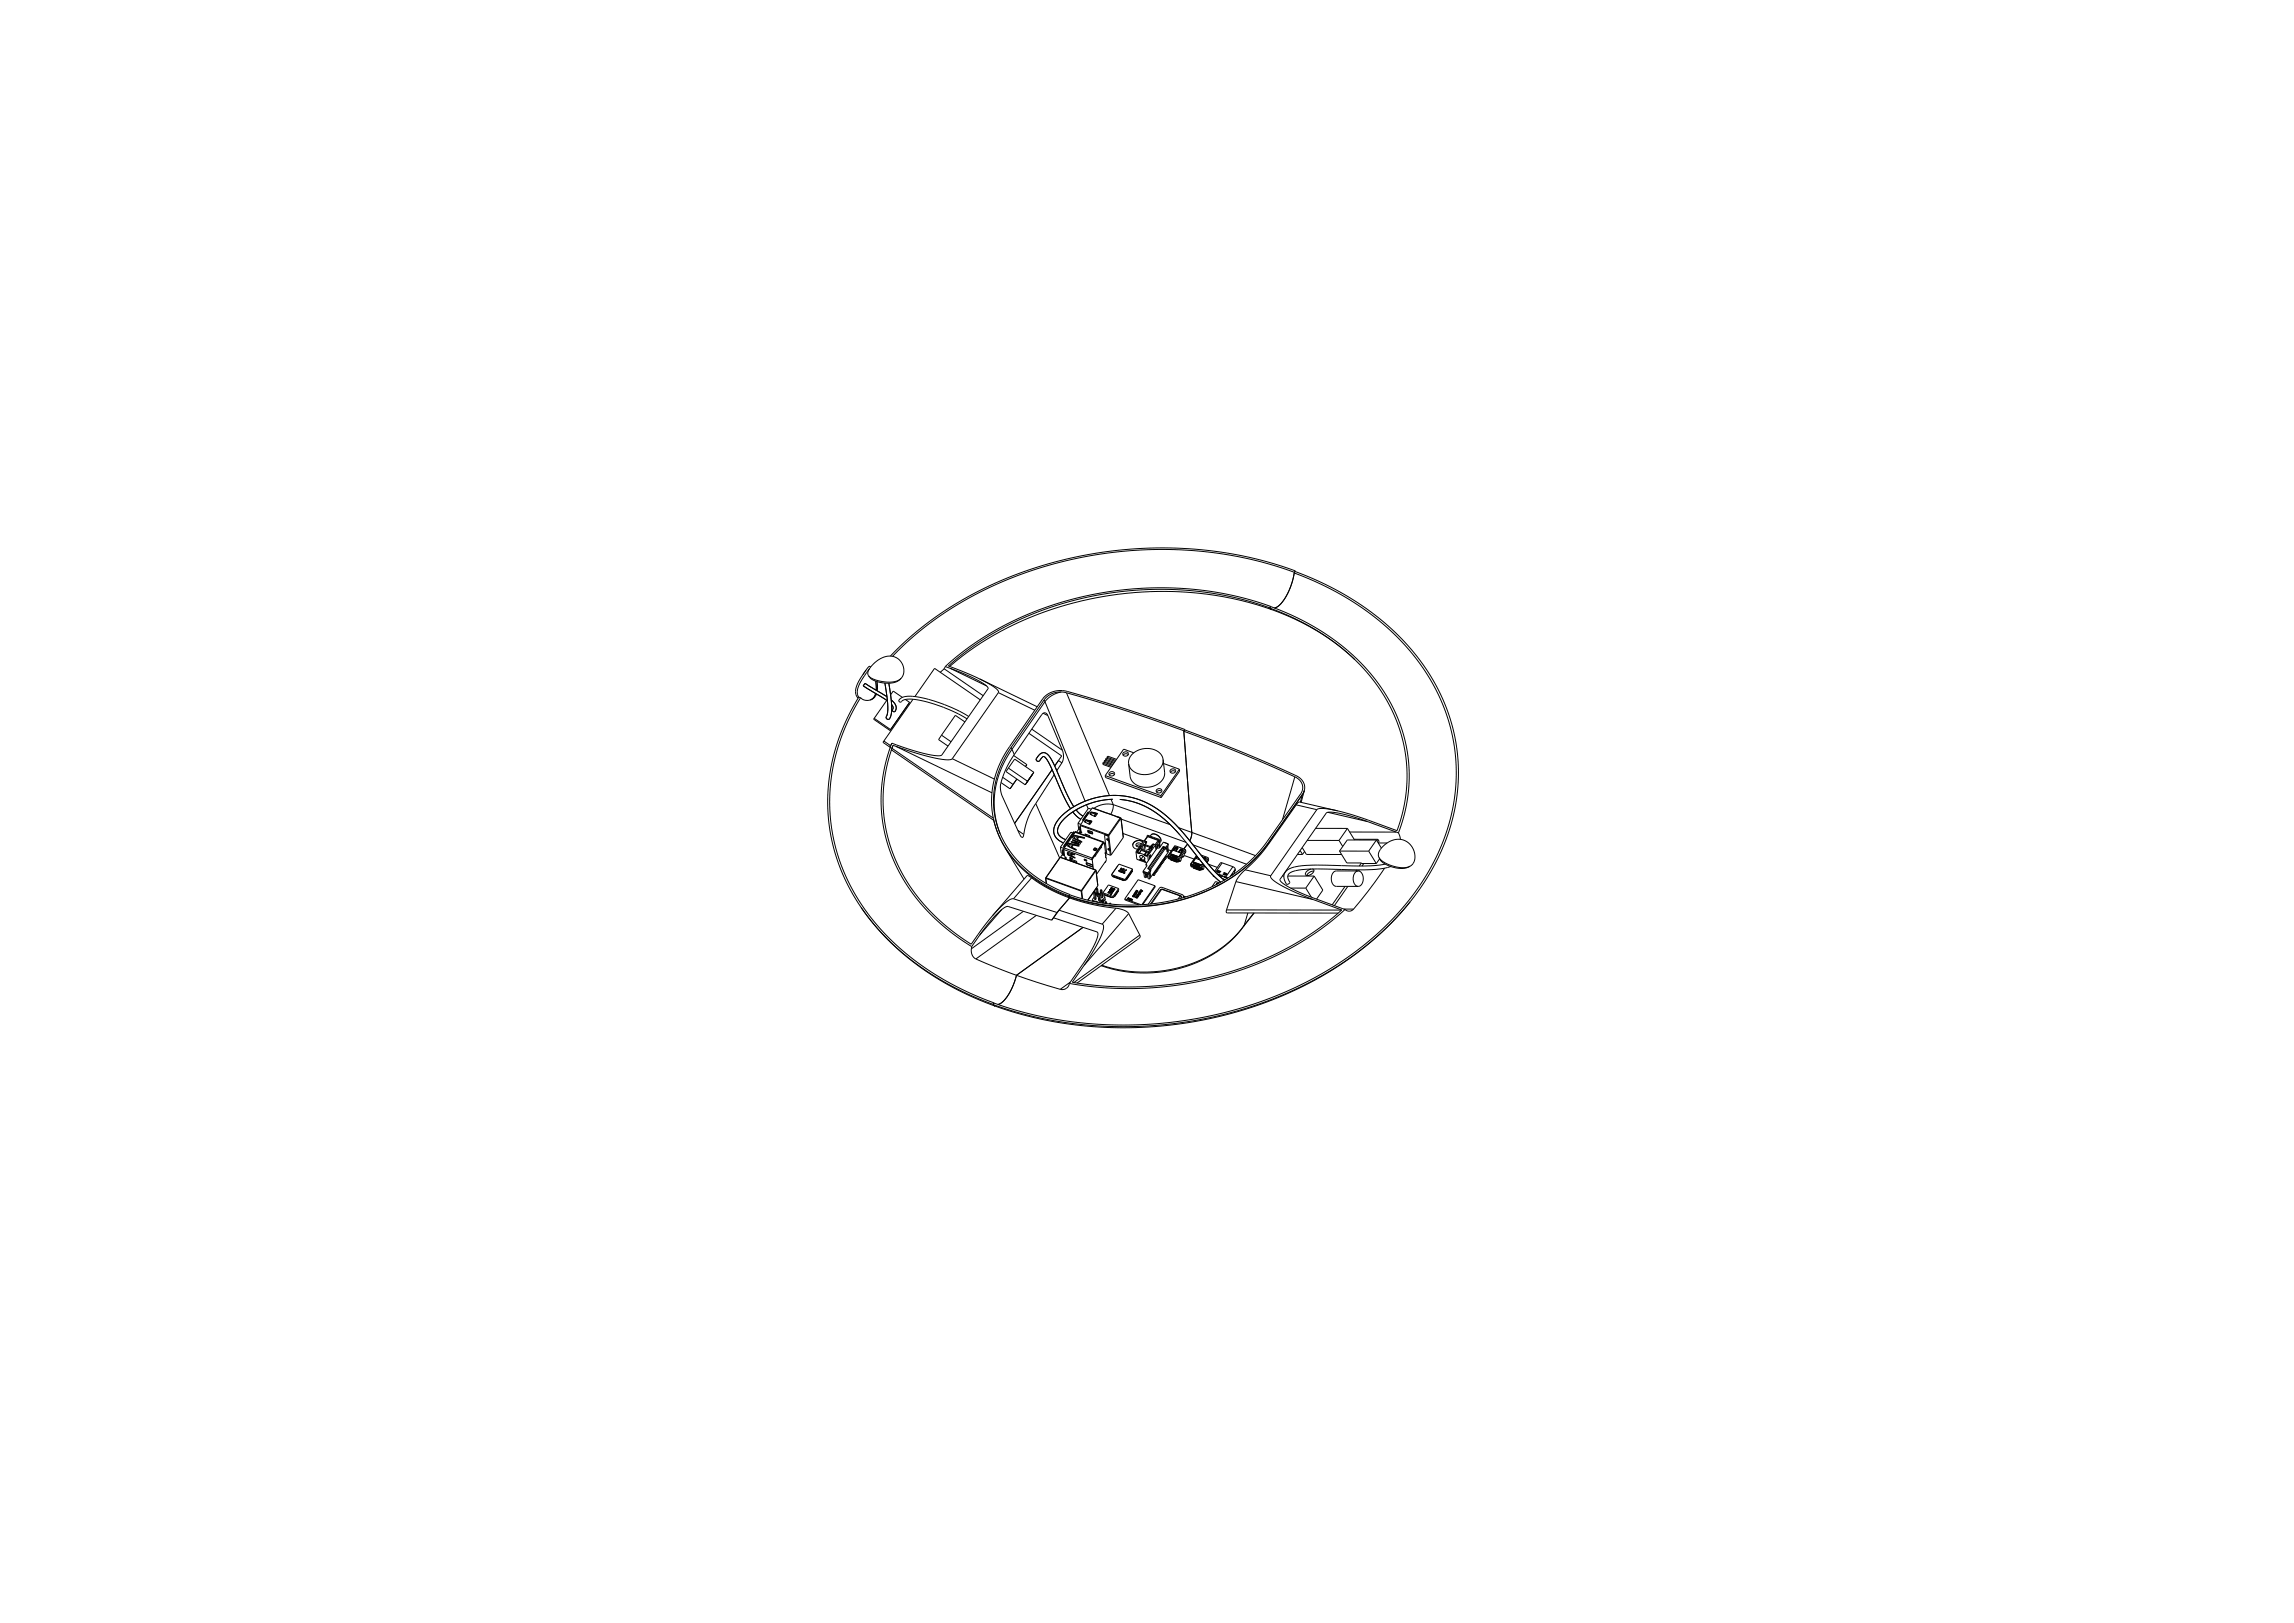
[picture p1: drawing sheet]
<svg xmlns="http://www.w3.org/2000/svg" width="1189mm" height="841mm" viewBox="0 0 1189 841" stroke-linecap="round" stroke-linejoin="round" font-family="sans-serif">
<g fill="none" stroke="#000" stroke-width=".52">
<path d="M671 297l13 5 12 7 12 8 11 8 9 9 8 10 7 11 5 11 4 12 2 12 1 12-1 12-3 12-4 12-5 11-7 11-8 11-10 10-11 9-12 9-12 7-14 7-15 6-15 5-15 3-16 3-15 1h-17l-15-1-16-2-15-4-14-4M671 297l-2 6-2 6-3 4-3 2 2-2 4-4 2-6 2-6M671 297l-13-5-14-3-14-2-14-2h-15h-15l-13 2-15 2-14 4-14 4-13 5-12 7-12 6-11 8-10 8-9 9M671 296l14 6 14 7 11 8 11 9 10 10 8 11 7 11 5 12 3 12 2 12v12l-2 13-3 12-5 13-7 12-8 11M671 296v1M671 296l-13-4-14-4-13-2-15-2h-15l-15 1-15 1-14 3-14 3-13 5-14 5-12 6-11 7-12 8-10 8-9 9M671 296h.1M658 315l1 1a176 176 0 0 0-163 26l-4 3M658 315l-12-4-11-2-12-2-13-1-13-1-12 1-13 2-13 3-19 5-17 8-17 10-14 11 16 7M658 315l15 7 10 5 10 7 9 8M658 315l13 5 11 7 11 7 9 8M659 314l-21-6-23-3h-23l-23 3-23 5-20 9-19 10-9 7-8 6"/>
<path d="M659 314l-1 1M659 314h.1M659 314l10 4 9 5 9 5 8 6 7 7 7 6 6 8 5 8 4 8 3 8 2 9 1 8v9v9l-2 9-3 9M447 350l-1 1a9 9 0 0 0-2 10l1 1M449 347l-2 3M450 350l1 1a13 13 0 0 0 16 1v-1M450 350a12 12 0 0 1 11-10 7 7 0 0 1 7 4 7 7 0 0 1-1 7M450 350a15 15 0 0 0 17 1M451 346l-3 4a16 16 0 0 0-4 9l1 2M451 346l-1-1-1 2M454 359l-1 2zM454 353v5z"/>
<path d="M454 360a5 5 0 0 1-8 2M455 353v5M459 354a32 32 0 0 1 0 17M461 354a36 36 0 0 1 0 18M489 347l-2 1M489 347l21 13M490 345l-1 2M490 345l2 1M492 346l15 6 4 3 1 2-24 34-3 1-5-1-18-6M492 346l19 9M508 352l7 4 2 2v1M508 352l30 14"/>
<path d="M517 359l19 9M517 359l-23 34M550 359a13 13 0 0 0-8 5M550 359a10 10 0 0 0-9 3M550 359h3M553 359a787 787 0 0 1 61 20M553 359l22 53M702 342l7 8 6 7 5 8 4 9 3 9 2 9v10v9l-2 10-3 9-19-7-12-3M445 361l1 1M445 361l-7 13-5 15-3 14-1 14 1 13 3 14 6 14 7 12M446 362l-6 11-4 11-4 11-2 12v12l1 12 3 11 4 11 6 11 6 10 8 9 9 9 11 9 11 7 12 6 14 6M453 361l-2 2"/>
<path d="M453 372l9 6M453 372v1l8 6M459 371l1 2 1-1M460 363l-7 9M460 361l-12-7-1 1 13 8M462 378l-1 1M462 360l1-2 5 3M462 363a4 4 0 0 1 2 6M462 365l1 1v2M463 368v1h1M464 368v1M469 362l2 2"/>
<path d="M471 364l-10 15M471 364l-9 14M473 362l-15 22M474 361l10-15 24 17M500 374l-5-3-7 10M502 371l-3-2a75 75 0 0 0-28-8 4 4 0 0 0-5 2l1 1a7 7 0 0 1 7-2 80 80 0 0 1 24 9l3 2M533 380l17 12-3 5M535 378l16 11M541 370l2 1M541 362l1 2M541 362l-17 25M542 364l-17 24"/>
<path d="M542 364l20 51M543 371a1.9 1.9 0 0 0-2-2 1.9 1.9 0 0 0-2 2l-13 20M543 371l8 18M614 379l4 52M614 379a748 748 0 0 1 57 24M614 378a569 569 0 0 0-63-20 14 14 0 0 0-13 8l-16 23-5 9-2 7-1 6v7l1 6M614 378h.1M614 378v1M614 378a542 542 0 0 1 59 25l3 3v3M458 384l4 2M458 384v1l4 3M462 389l-2 9-2 8v9v9l2 8 2 8 3 8 5 8 6 9 8 9 9 8 10 7 11-14"/>
<path d="M462 389l53 36M462 385l-1 2M462 385l-4 15-1 14 1 15 4 14 7 13 9 13 12 12 14 9M462 388l53 36M463 386l-1 3M463 386l1 1M464 387l20 6 6 1 4-1M464 387l50 24M488 381l-2 2 5 4M488 381l5 3M494 393l21 11M523 398l3-5 10 7"/>
<path d="M523 398l10 7M523 398l-2 2 10 7M524 387l1 1M524 387l-6 10-3 12v11l3 11 5 10 8 9 11 8 12 5M525 388l-6 11-3 11v11l2 11M525 388l1 3M525 391l7 5v1M526 391l-4 6-3 7a11 11 0 0 0 1 9l9 20 1 1 1-2M537 393a1 1 0 0 0 1 1 1 1 0 0 0 1 0M537 393a4 4 0 0 1 4-3 4 4 0 0 1 3 3l9 18 4 7M537 393v1h2M539 394h.1"/>
<path d="M540 393l-1 1M541 392l-1 1M541 392h.1M541 392a34 34 0 0 1 7 13l7 14M545 399l-19 28M549 394l1 1M550 395l-2 4M551 389a8 8 0 0 1-1 6M572 395v1l4 2M572 395l5 2M572 395l4 2M572 394h1l4 2"/>
<path d="M572 394v1M572 394l5 2M573 393l5 2M573 393v1M574 392v1M574 392l5 1M574 392l4 2M585 391h-2h-1M588 390l-6-2-9 14M603 394l1 7-1 2-3 3-5 2-4-1-4-2-1-2-1-7M603 394l-1 2-1 3-3 1-3 1h-4l-3-1-2-2-1-2M603 394l-1-3-2-2-3-1h-4l-3 1-3 2-2 2v3"/>
<path d="M603 396l8 3M609 400l-1-1-1 1M611 399v1l-9 13M611 399l-9 13M519 406l5 3M520 403l5 3-1 3M527 404l-3 5M533 405l-2 2M534 402h.1M536 400l-2 2M536 400l-5 7M537 416l-4 8-2 8"/>
<path d="M537 416l12 29M546 401l-9 15M555 419h.1M558 420l3 3M563 417l1 2M566 419h-2l-5 8M566 419l-6 8M566 419l15 5M566 419h.1M573 402v1l29 10M573 402l29 10M576 414l1 3"/>
<path d="M577 414a33 33 0 0 0-28 15 5 5 0 0 0 3 6M577 417a12 12 0 0 0-10 2M577 417l-1 5M577 417l30 10M578 401h-2l-1 1M580 414l7 1 7 3a54 54 0 0 1 19 16l13 17M602 412v1M602 410h-1h-2M671 403l-6 22M671 403l2 1 2 2v2v2l-19 27-5 6-6 6-7 5-7 4-9 4-10 3-10 3-9 1h-10l-10-1-9-2-10-2M672 417l1-1 20 4M672 417l-15 21"/>
<path d="M672 417l11 3M675 412l-1 4M675 412l-17 24M675 412h.1M676 410l-1 2M676 410l-2 6M676 409l-1 3M676 409v1M683 420l3-1 7 1M683 420l-24 34M515 424l2 7 3 6 3 6 5 5 5 5 7 4 6 4 8 3M515 424l2 8 4 7"/>
<path d="M521 439l6 8 8 7 9 6 10 5M521 439l10 17M528 430l3 2M550 439v3h1M550 439l1 1M551 437a7 7 0 0 1-5-6 7 7 0 0 1 3-7 40 40 0 0 1 58 1 216 216 0 0 1 21 25l7 6M551 439h1M551 438v1M551 438h1M552 439h.1M552 439l-1 1M552 439l14 6"/>
<path d="M552 438v1M553 438h.1M553 438l5 2M554 437l-1 1M554 437h.1M554 438v1M554 437l5 1M554 439h.1M554 438h.1M554 438h1M554 438l1 1M555 436h.1"/>
<path d="M555 439h.1M555 436l4 2 1-1M555 439l3 1M556 436h-1M556 436l1 1M556 436h.1M556 434l4 2h1M556 435h.1M556 434h.1M556 435l2 1M556 438l-1 1M556 438h.1"/>
<path d="M556 421l4 4M556 432l-1-1-5 8M556 435l4 2M556 438h3M556 431h1M556 431l-5 7M556 433v1M556 433h1M557 433l-1 1M557 431l-5 7M557 434h.1M557 431h.1"/>
<path d="M557 431v1M557 431l-5 8M557 433h-1M557 433h.1M557 433l5 1M557 434v1M557 434h1M557 434l1 1M557 432l-5 7M557 431l15 5M557 431h1M557 437h1"/>
<path d="M557 437h.1M558 437h.1M558 431h-1M558 431l14 5M558 431h.1M558 436h.1M558 436l-1 1M558 436v1M558 435h.1M558 435l3 1M558 437h1M559 437h-1"/>
<path d="M559 437h.1M559 427v3h1M559 427h1M559 434l-1 1M559 434h-1M559 430l-1 1M559 434h3M559 434h.1M559 438h.1M559 431v1M559 431h.1M560 431h-1"/>
<path d="M560 431v1M560 429h.1M560 429v2M560 428v1M560 431h.1M560 428l1 3M560 428l14 5M560 431h1M560 437h.1M560 428h.1M560 427v1M560 427l15 6"/>
<path d="M561 436h.1M561 431h.1M561 425h.1M561 425h1M562 425h.1M562 434h.1M562 426h.1M562 432h.1M562 432h1M562 432l3 1v1M563 426h.1M563 426v-1l2 1"/>
<path d="M563 432h.1M563 423h.1M563 425l3 1M563 425l-1 1M563 425h.1M563 433h.1M563 433h1M564 430v1M564 430h.1M564 431v1M564 421h.1M564 421l-3 4"/>
<path d="M564 431h2M564 431h.1M564 431l2 1-2-1M564 430l2 1M564 427h1M565 433v1M565 426h1M565 426l-1 1M565 422h1M565 422l1-1 2 1M565 422h.1M566 422h.1"/>
<path d="M566 421l3 1M566 421l-1 1 3 1 1-1M566 421h.1M566 421l-1 1M566 426l-1 1-3-1M566 431h.1M566 431v1h-2M567 439v1M567 423h1M567 423h.1M567 440h.1M567 439h.1"/>
<path d="M567 439l2 1M567 439l1 1M568 440h-1M568 440h.1M568 422h.1M568 422l-1 1M568 422h1M568 440l-1 1M568 440v1M568 440h1M569 440h.1M569 440l-1 1"/>
<path d="M571 439h-1l-2 4M571 439h.1M571 439l-3 4M571 438v1M571 438h.1M572 436l-6 9M572 437l-1 1M572 437h.1M572 436h.1M572 436v1M572 437l1 5M573 433l1 9"/>
<path d="M573 433h.1M573 433h1M574 435l1 1zM574 421h.1M574 435h.1M574 435h1M574 440l1 1zM574 433l1 10M574 433h.1M574 440h.1M575 433h-1M575 433h.1"/>
<path d="M575 433l1 10M575 440h-1M578 423h.1M579 423h.1M579 423l2 1M581 424h.1M581 424l-6 9M581 424l1 10M581 424l34 13M582 432l11 4M582 434l-6 9M587 438l1 1 2 1"/>
<path d="M588 436h2h2h-1h-2l-1 1-1 1zM591 440l-1 1M591 440h1M591 440h1l-1 2h-2M591 440h.1M591 438h-2M591 439v1M591 439h.1M591 438a1.2 1.2 0 0 0-1-2 1.2 1.2 0 0 0-1 2 1.2 1.2 0 0 0 1 1h1M591 438l1 1M591 438l-2 3M593 440v1"/>
<path d="M593 437l-1 2 1 1M593 437l-2 3M593 437v3M593 438h1M594 438l2 1M594 438l-1 3M594 436h-1l-4 5M594 436h.1M594 436l-3 2M594 436v1M594 436v2M594 438h.1"/>
<path d="M595 433l6 2M595 433v1M595 434l-2 2M595 434h.1M595 434l5 1M596 439l-1 1M596 439h.1M596 439v1M597 439l-3 2h-2l1-1M597 439v1M597 439l-2 3M597 433l1-1 2 1 2 2v1"/>
<path d="M597 433a3 3 0 0 1 5 3M597 433h-1M597 440h.1M597 439h.1M597 438h.1M597 438v1M597 438h1M597 438l-1 1M597 437h1M597 437l-1 2M597 437l1 1M598 438h-1"/>
<path d="M598 438h.1M598 437v1M598 437l1 1M598 437l-1 3M599 438v2M599 438l-4 6M600 439h.1M600 438h.1M600 438v1M600 435l1 1-2 2M600 435l-1 3M600 438l-6 10"/>
<path d="M600 438v-1v1v1M601 435v4M601 435h.1M601 439l-1 1M601 439h.1M602 436l-1 1M603 439h1M603 439h.1M603 439l-8 11M603 439v1M603 436l-2 3M603 436l2 1"/>
<path d="M603 436h.1M603 440h.1M604 439h.1M604 439l-8 11M604 439v1M604 440h.1M605 439l-1 1M605 439h.1M605 439v3M605 439v2M605 439l1 2-2 2M605 439l-1 1v-1"/>
<path d="M605 437h.1M605 437v2M605 437l-1 2M609 440l-1 1M609 440h-1M609 440h1M609 439v1M609 440h.1M609 438l-4 5M609 438l5 2M609 438l-3 5M609 439h.1"/>
<path d="M609 439l1 1M610 439h-1M610 439h1M610 439h.1M610 440h.1M611 439l-1 2M611 439h.1M611 429l7 2M612 440h.1M612 440l-1 1M612 440h1M615 437l11 14"/>
<path d="M616 437l-2 3M618 431l-1 5M618 431l33 12M618 438l28 10M657 438l-5 6-7 7M658 436l-9 10-11 9-13 7-13 5-14 2-16 1-14-2-14-3M658 436l-1 2M658 436l-9 10-10 8-13 7-14 5-14 3-16 1-14-2-14-4M658 436h.1M675 439l2 4h18M678 435l16 1M682 429h16"/>
<path d="M688 421l21 5M694 436l2 3M698 429l-4 7M698 429l4 6M700 431h24M702 435h12M709 426l-14-4-5-1h-2l-25 35 2 2 7 4 25 9M709 426l15 5M713 435l3 4M713 435l-4 6M713 435h-15l-4 6M714 435v1"/>
<path d="M714 435l1 1-1 1h5M724 431l1 1M725 432l1 3M535 455l-3-1-18 21M535 455l9 6 10 4M535 455l-10 11M542 455h.1M542 455v3M542 455l18 7M542 455l18 6M550 444h-1M550 444l18 7"/>
<path d="M550 444l-8 11M550 444h.1M551 441h.1M551 441v2M551 440v1M551 443l-1 1M551 443h.1M551 440h.1M551 440l15 5M551 440l1 4M552 443h-1M552 444v1"/>
<path d="M552 444h.1M552 445h.1M552 444h1M552 444l1 1M553 444h-1M553 444v1M553 445h.1M553 442l4 1M553 442v1M553 442h.1M553 443h1M553 442l1 1"/>
<path d="M554 443l3 2M554 442h.1M554 442l1 1M554 443l3 1M554 443h.1M555 444v1M555 445h.1M555 445h1M555 444l1 1h-1M555 445v1M555 446l-1-1 4 1M555 446l3 1v-1"/>
<path d="M555 442v1M555 443h.1M555 442l1 1M556 443h-1M556 443h1M556 442h.1M556 442v1M556 442h-1M556 445h.1M557 443h.1M557 445h.1M557 444v1"/>
<path d="M557 444h.1M558 440h.1M562 446v-1l1 1M562 446h1M562 445v1M562 446h.1M563 445v1M563 446h.1M563 447v1M563 447h.1M563 447l3 1M563 448h.1"/>
<path d="M563 448l3 1M566 448h.1M566 449h.1M566 445v1M566 446h.1M566 445h.1M566 448v1M566 446l1 4M567 440l1 1M567 450h.1M567 443h1M567 443l-1 2"/>
<path d="M567 443h.1M567 441h1M568 443h-1M568 443v1M568 443h.1M568 441h.1M568 451h.1M568 451l-8 10M568 451l-7 11M568 451l1 8M569 459l-5 7 5-6M569 459h.1"/>
<path d="M573 447h.1M573 442h.1M573 444h.1M573 442v2M573 442h1M573 446v1M573 443v1M573 444v2l-5 7M574 442l1 1M575 440h.1M576 443h-1M576 453l1 1"/>
<path d="M576 453l7 3M576 453h.1M576 453h1M577 453h.1M577 454h.1M577 452h.1M577 454v1M577 455h1M577 451v1M577 451h.1M577 451l-1 2M577 455h.1"/>
<path d="M578 454h.1M578 454h-1M578 451h.1M578 454l-1 1M578 455h.1M578 450h.1M578 450v1M578 454l1 1M578 454v1M578 455h1M578 450h1M579 450h.1"/>
<path d="M579 455h.1M579 455h-1M579 449l-1 1M579 449h.1M579 455h1M580 455h.1M580 455l1 1M580 452h.1M580 451h.1M580 451v1M580 456h.1M580 456h1"/>
<path d="M580 455h1M581 452h.1M581 455l-1 1M581 455h.1M581 451v1M581 451h.1M581 456h.1M581 456h1M581 455v1M581 450l-1 1 2-1M581 450v1M581 450h.1"/>
<path d="M581 452h1M582 456h1M582 456h.1M582 456h-1M582 452h.1M582 452h-1M582 451h.1M582 450h.1M582 450l-1 1M583 452l1-1zM583 452h.1M583 452h-1"/>
<path d="M583 456h-1M583 456h.1M583 450l-1 1M583 450h.1M583 450l-2 1 1 1M583 452v1M584 456h.1M584 456h-1M584 455v1M584 451h.1M584 455h.1M584 455h1"/>
<path d="M584 454h.1M584 454l1 1M585 455h-1M585 455h.1M585 454h.1M585 453h1M585 453h.1M586 454h.1M586 453l-2 2M586 453h.1M586 452v1M586 452h.1"/>
<path d="M586 452h1M587 452h-1M587 451h.1M587 451v1M587 450v1M587 450l-7-2-4 5M587 450l-4 6M587 451l-3 5M589 441v4l3 1M589 441h.1M589 441v1M589 442h.1"/>
<path d="M589 442h1M590 441l-1 1M590 442l3 1M590 442h.1M590 441h.1M590 441v1M591 446h1M591 445v1M591 445l1 1M591 445h.1M592 445h-1M592 440h.1"/>
<path d="M592 446h.1M592 446l2 1-1-1M592 446h1M592 445v1M592 444h.1M592 444v1M592 451l1 1M592 451l3 1M593 452l2 1M593 452h.1M593 446l1 1M593 446h.1"/>
<path d="M593 452v3h1M593 443h2M593 441h1M593 441h.1M593 443h1M593 445v1M593 445a1.3 1.3 0 0 0-1-2 1.3 1.3 0 0 0-1 1l1 1M594 453v2M594 448v1M594 448h1l-3 3M594 454l1 1M594 454h1"/>
<path d="M594 453h.1M594 454v-1v1M594 454h.1M594 441l-1 2M594 441v1M594 441l1 1M594 454v1M594 443h.1M594 443h1M595 443v1M595 453h.1M595 453v2l1 1"/>
<path d="M595 450l1 1M595 444v2M595 452v1M595 442h.1M595 442l-1-1-1 2M595 453l1 3M596 441l-1 1M596 441l-2 2M596 441v1M596 444v1M596 444v-1l1 1M596 444h.1"/>
<path d="M596 442h.1M596 452l-1 1M596 452h.1M596 452v2M596 450h.1M596 454h.1M596 443v1M596 443h.1M596 451h.1M596 451l-1 2M596 451l-1 1M596 451h1"/>
<path d="M596 450l1 1M597 451l-1 1M597 440l-2 3M597 453l-1 3M597 453l1 1M597 453h.1M597 453h1M598 453h-1M598 453h1M598 452v1M598 452l1 1M598 454h.1"/>
<path d="M598 452h.1M598 452h1M598 453v1M599 459l-7 10M599 459l-9-3-7 10M599 451l1 1M599 453h.1M599 451l-1 1M599 451h1M599 451h.1M599 452h.1M599 450v1"/>
<path d="M599 450l1 1M599 450h.1M600 451v1M600 451h.1M600 450h-1M600 450h1M600 450h.1M600 449v1M600 449l1 1M600 449h.1M600 449h1M601 450h.1"/>
<path d="M601 449h-1M601 449h1M601 448v1M601 448h.1M601 448l1 1M601 448h1M601 449v1M602 449h.1M602 449h-1M602 447l-1 1M602 447l1 1M602 447h.1"/>
<path d="M602 447h1M602 448h.1M602 446l1 1M602 446v1M602 446h.1M603 446h1M603 447v1M603 446h-1M603 446h.1M603 447h.1M603 445v1M603 445h1"/>
<path d="M603 445h.1M604 446h.1M604 446h-1M604 444l-1 1M604 444v1M604 444h.1M604 445h.1M604 444h1M604 443v1M604 443l1 1M604 443h.1M605 444h.1"/>
<path d="M605 441h.1M605 442h.1M605 441v1M605 443v1M605 444l1 1M606 440l1 1M606 444h-1M606 444h.1M606 445h.1M606 443l1 1M606 443h-1M606 444v1"/>
<path d="M606 444h1M607 444h-1M607 444h.1M607 444v1M607 444l-1 1M607 445h.1M607 445h-1M607 446h.1M607 442h.1M607 442l4 2M607 445v1M607 445v-1l-1 1"/>
<path d="M607 443h.1M607 443l-1 1M607 443h1M607 443l2 1M607 443l1 1M607 443v1M607 445h1M607 446h1M607 444l1 1M608 445v1M608 445l-1 1M608 445h-1"/>
<path d="M608 444h-1M608 444v1M608 445h.1M608 444h.1M608 443v1M608 443h.1M608 445h1M608 446h.1M608 444l1 1M608 440v1M608 440h.1M608 444h1"/>
<path d="M608 441h.1M608 443l1 1M608 446h1M608 440h1M609 444h-1M609 446h.1M609 446h-1M609 445h.1M609 445l-1 1M609 444h.1M609 444v1M609 445v1"/>
<path d="M609 444h1M609 445h1M609 446v1M609 447h.1M609 441h.1M609 445l1 1M609 447h1M609 441h1M610 446h-1M610 444h.1M610 444h-1M610 445h.1"/>
<path d="M610 446h.1M610 447h.1M610 441h.1M610 445h-1M610 445v1M610 445h1M610 446l-1 1M610 440l-1 1M610 446v1M610 444l-1 1M610 440v1M610 446h1"/>
<path d="M610 444v1M611 445v1M611 445h-1M611 446h-1M611 446h.1M611 445h.1M611 441h.1M611 446l-1 1M611 447h-1M611 444h.1M611 441v1M611 446v1"/>
<path d="M611 446h1M611 441h1M612 446h.1M612 446h-1M612 441h-1M612 441h.1M612 441h1M612 440v1M612 440l1 1M612 442h.1M612 445v1M612 445h.1"/>
<path d="M612 442l-1 2M612 442l-4-1-1 1M612 441v1M613 441h.1M613 441h-1M613 440v1M613 440h.1M613 441l-1 1M613 444h.1M613 444l-1 1M613 443v1M613 443h.1"/>
<path d="M614 443h.1M614 442v1M614 442h.1M614 443l5 2M614 443l-1 1M614 440h1M614 440l-3 5M615 440v1M615 440l-4 6M615 441h.1M615 441l-1 1M617 448v1"/>
<path d="M617 448h1M617 448h.1M617 449h1M617 449h.1M618 448h-1M618 449h.1M618 448h.1M618 448h1M618 448v1M618 449h1M618 450h1M618 447h.1"/>
<path d="M618 447l5 1M618 450h.1M619 448v1M619 448l-1 1M619 450h.1M619 450h-1M619 447h.1M619 449v1M619 449h.1M619 447l-1 1M619 447h1M619 447l1 1"/>
<path d="M619 447v1M619 448l1 1M619 448h.1M619 448h1M619 450h1M619 449h1M620 450h-1M620 450h.1M620 448l-1 1M620 448h.1M620 448h-1M620 447l-1 1"/>
<path d="M620 449h-1M620 449v1M620 449h.1M620 448v1M620 445l1-1zM620 448h1M620 447v1M620 447h.1M620 445h.1M620 448l1 1M620 447l1 1M620 443l-3 5"/>
<path d="M620 450l1 1M620 449h1M620 450v1M620 444l-3 4M620 451h.1M620 450h1M621 449h-1M621 448h-1M621 449h.1M621 449v1M621 450h-1M621 451h.1"/>
<path d="M621 449l-1 1M621 450l-1 1M621 444l-1 1M621 448l-1 1M621 450h.1M621 448v1M621 448h.1M621 450v1M621 448h1M621 449h1M621 445h.1M621 445h1"/>
<path d="M621 450l1 1M621 450h1M622 450h-1M622 448h-1M622 449h.1M622 449h-1M622 451h-1M622 449v1M622 445h-1M622 445h.1M622 450h.1M622 451h.1"/>
<path d="M622 448h.1M622 448l-1 1M622 450v1M622 446l-2-1-2 2M622 448v1M622 449l1 1M622 450h1M622 443l4 1M623 451h-1M623 450h.1M623 450h-1M623 451h.1"/>
<path d="M623 450v1M623 448h.1M623 447v1M624 448l-2 1M624 444h.1M624 444v1M624 445h.1M624 445h1M624 444h1M624 448l-1 2M624 449l-1 2M624 449h.1"/>
<path d="M624 445l1 1M624 446h.1M625 445h.1M625 445l-1 1M625 444v1M626 447h.1M626 444v1M626 444l-1 2M626 448l5 1M626 445v1M626 445l-1 1M626 446h.1"/>
<path d="M626 446v1M626 451l7 6M629 454h.1M630 458h.1M630 458h1M631 458h-1M631 458h.1M631 453h.1M631 452h1M631 452h.1M631 451v1M631 451h.1"/>
<path d="M631 452h2M631 453h1M631 451l2 1M632 453l2 1M632 453h-1M632 453h.1M632 458l-2-1-2 2M632 452h.1M633 452h.1M633 447l-3 4M633 447l6 2M633 447l-3 5"/>
<path d="M634 454h.1M634 455l1 1M634 453h.1M634 453h1M634 456h1M634 452h.1M634 456h.1M634 455h2M634 452l2 1M634 454h1M634 454v1M635 456h.1"/>
<path d="M635 456h-1M635 453h.1M635 454l1 1M636 453h-1M636 455h.1M636 453h.1M639 453h.1M639 453l-1 1M639 449l1 1M639 449l-4 5M640 452l-1 1M640 452h.1"/>
<path d="M640 451v1M640 451h.1M640 450v1M640 450l-2 4M641 457l-5 14M641 457l40 9M645 451l-3 3-1 3M645 451l14 3M659 454l1 2 4 3 17 7M665 454h.1M667 454h14M672 443h3"/>
<path d="M674 441l1 2M676 441l-1 2M680 450a1.4 1.4 0 0 1 1 2 1.4 1.4 0 0 1-1 1h-1a1.4 1.4 0 0 1-2 0 1.4 1.4 0 0 1 1-2l2-1M681 451l-2 1-2 2M681 454l5 7-4 5M681 454l-4 6M694 441l4 6h8M694 441h15M697 459l-7 10M699 459l-7 10M703 451h.1M704 451l2 1 1 3-1 3-2 1"/>
<path d="M704 451l-2 1-1 3 1 3 2 1M704 451h-12l-1 2-1 2 1 3 1 1h12M705 451h-1M706 447l-1 2M706 447h7M707 447l-1 2M709 441l4 6M715 444a8 8 0 0 1 7-9 8 8 0 0 1 10 3 8 8 0 0 1-1 11M715 444a16 16 0 0 0 16 5M715 444v1a14 14 0 0 0 16 4M715 445l-2 2M718 450l-16 21"/>
<path d="M718 448l-11 1-14-1a64 64 0 0 0-25 2 5 5 0 0 0-1 8l1-1a4 4 0 0 1 0-4 4 4 0 0 1 3-2 124 124 0 0 1 30 0 54 54 0 0 0 19-2h1M446 470l6 8 7 8 8 7 8 7 10 6 9 5 21 9M446 470l6 8 8 8 7 7 9 7 8 6 10 6 11 5 11 4M519 471l-11 14M525 466h-1l-3 2-7 7M525 466l23 7M530 472l-27 20M537 474l-31 23M545 477l-23-7-3 1-3 3-8 11M546 476l23 7-1 4-2 6-12 17M546 476l-1 1M546 476l3-4 22 7"/>
<path d="M548 473l-3 4M554 464v1M554 465h.1M554 465l12 4 12 2M554 465l-6 8M554 463v1M554 464h.1M560 462l1 4M560 461v1M560 461l1 1M561 462h-1M561 462v4"/>
<path d="M566 466l2 1M566 466v1M567 463v3h1M567 463h.1M567 465l-1 1M567 462h1M567 462v1M567 463l1 3M568 462h.1M568 462h-1M568 462v4M568 462l-1 1"/>
<path d="M568 467h.1M568 461h1M568 461v3l1 1M568 463v1M568 460h1M568 467h1M569 461h-1M569 461h.1M569 467v1M569 467h.1M569 461v4M569 460v1"/>
<path d="M569 461v2M569 463v4h1M569 463l1 1M569 463h1M569 463h.1M569 464v1M570 463v1M570 464v3M570 463h-1M570 463h.1M570 463v4M570 464h1"/>
<path d="M570 462l1 3M570 462h1M570 461v1M570 461h1M571 467v1M571 467h.1M571 468h.1M571 461v1M571 462v3M571 461h-1M571 461h.1M571 461v4"/>
<path d="M571 466v1M571 479l1 2-2 5-8 14M571 467l1 1M571 464l2 1M572 463l1 1M572 463l5 2M572 466l-1 1M572 466v2M572 468h.1M573 464h.1M573 466v1M573 465v2"/>
<path d="M573 465l-1 1M573 468h.1M573 467v1M573 467l-1 1M573 467h.1M573 467l1 1M574 464h.1M574 464l1 1M574 468h-1M574 468h.1M574 463h1M574 463h.1"/>
<path d="M574 462l1 1M574 462h1M575 465h.1M575 463h.1M575 462h.1M575 464h.1M575 464v1M575 462v1M575 461h.1M575 468h.1M575 462h1M575 465h1"/>
<path d="M575 461h1M575 461v1M576 461h-1M576 463h.1M576 462h-1M576 461h.1M576 462h.1M576 468h-1M576 468h.1M576 461v1M576 461l1 1M576 460v1"/>
<path d="M576 460h.1M576 465h-1M576 465h.1M576 463v1M576 462h1M576 461h1M576 463h1M576 462v1M576 462l1 1M576 465h1M576 460l1 1M576 460h1"/>
<path d="M577 462h.1M577 463h.1M577 461h-1M577 462v1M577 463h-1M577 461h.1M577 462h-1M577 460h.1M577 465h.1M577 460v1M577 461v1M577 461h1"/>
<path d="M577 464v1M577 464l1 1M577 465h1M577 464h.1M578 461h-1M578 461h.1M578 464h.1M578 465h.1M578 463l1 1M578 463h.1M578 463h1M578 471l4 1 3 1"/>
<path d="M578 471l-7 8M579 464h.1M579 463h.1M579 462h.1M579 462v1M579 462l-1 2M579 462h1M580 462h.1M580 462h-1M580 460l-1 2M580 460l-3 5M580 460l-5-1-3 4"/>
<path d="M583 466l7 3M583 466l8 3M584 466h.1M585 465l1 1M585 465h.1M585 465l-1 1M585 473l6 12M585 473l-23 27M586 466h.1M586 466h-1h1M586 467h.1M587 466h.1"/>
<path d="M587 466v1M587 466l-1 1M587 464v1M587 464h.1M587 465h.1M588 463l1 1h-1M588 463v1M588 464l-1 1M588 464h-1M588 464h.1M588 464v1M588 465h-1"/>
<path d="M588 465h.1M588 463h.1M588 463l1 1v-1M588 463h1M588 462h.1M589 465h.1M589 462h.1M589 462l1 1M589 462h-1M589 463h-1M589 463h.1M589 462v-1l1 1"/>
<path d="M589 464h1M589 461l-1 1M589 461h.1M589 461v1M589 464h.1M589 461l1 1M589 465h1M589 464h2M590 465h-1M590 465h.1M590 463v1M590 464h-1"/>
<path d="M590 464h.1M590 463h.1M590 463l1 1M590 463h1M590 463h1h-1M590 462h.1M590 462l1 1M590 462l1 1zM591 462h1l-1 1M591 462h.1M591 464h.1M591 463h.1"/>
<path d="M591 462h1M591 462v1M591 461l1 1M591 461h.1M592 462h.1M597 468h.1M601 461l-5 7h1M602 461h-1M602 461l-5 7M602 461h.1M602 461l10 3M603 461h-2"/>
<path d="M603 461l9 3M603 461h-1M612 464h.1M612 464l-1 2M612 464v1M612 465h.1M613 464l2 1M614 465h.1M614 465l-1-1-11-4-7 9M615 465h.1M615 465h-1M636 471v2h58"/>
<path d="M636 471l59 1M645 479a66 66 0 0 1-74 21M645 479a65 65 0 0 1-69 23l-5-2M647 473l-2 6M650 473l-5 6M650 473l-5 7M669 460h8M677 460l3 5M681 466l14 6M695 472l-15 11-17 11-20 8-20 5-17 3-17 1h-17l-16-2 6-9M697 471h5M697 471l-13 11-17 10-17 8-18 6-20 4-19 2h-19l-20-2"/>
<path d="M702 471l-3 1-2-1M731 467l-9 10-10 10-11 8-12 8-13 7-14 7-14 5-15 4-14 3-15 2-16 1h-15l-16-1-15-3-15-3-12-4M731 467a184 184 0 0 1-114 63 204 204 0 0 1-101-9M503 492a5 5 0 0 0 3 5M504 490l-1 2M506 497l21 8M508 485l-4 5M561 481l-34 24M591 485l-1 1-32 23M591 485l-34 24M515 520h.1M515 520v1"/>
<path d="M527 505l-2 6-2 5-3 3-3 1M527 505l23 8M554 510a4 4 0 0 1-4 3M555 509l-5 4M515 520l1 1M515 521h1"/>
<circle cx="583" cy="391" r="1.3"/>
<circle cx="608" cy="399" r="1.3"/>
<circle cx="576" cy="401" r="1.3"/>
<circle cx="601" cy="410" r="1.3"/>
</g>
</svg>
